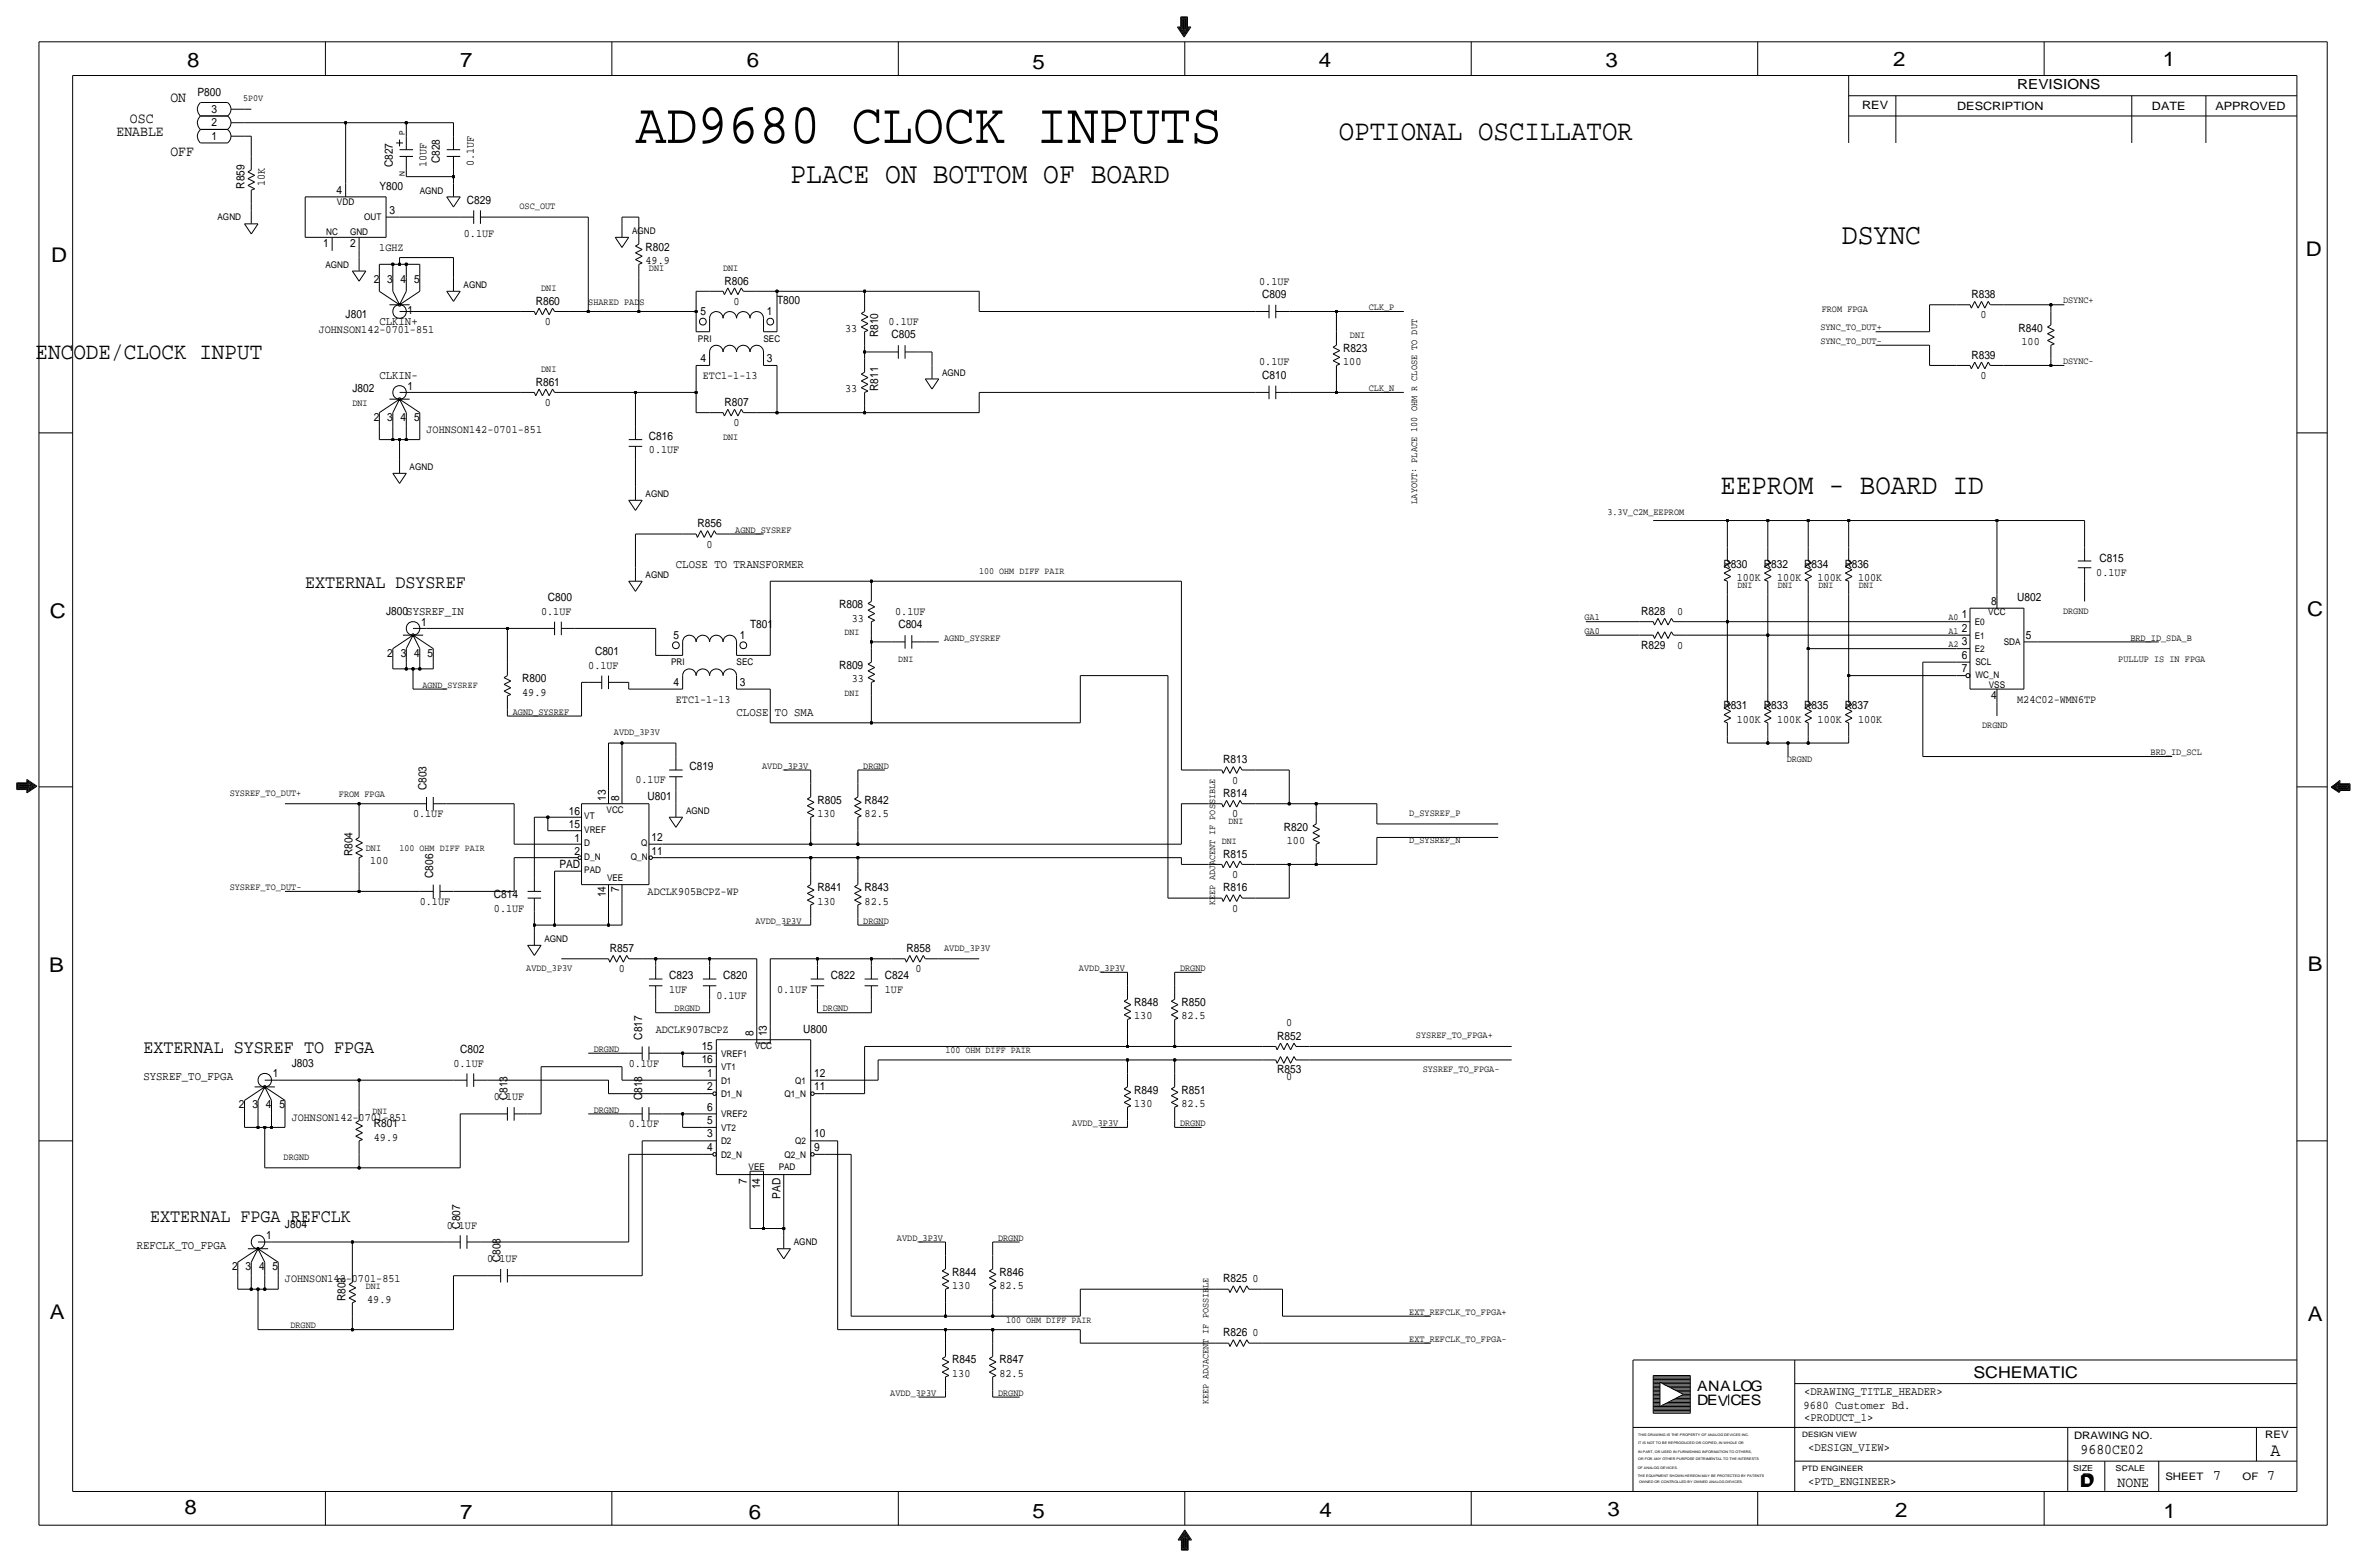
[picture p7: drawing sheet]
<svg xmlns="http://www.w3.org/2000/svg" width="892mm" height="590mm" viewBox="0 0 892 590" stroke-linecap="round" stroke-linejoin="round" font-family="sans-serif">
<defs><g id="words">
<text font-size="21.7" x="239.5" y="53.8">AD9680 CLOCK INPUTS</text>
<g font-size="11.1">
<text x="297.9" y="69.1">PLACE ON BOTTOM OF BOARD</text>
<text x="694.1" y="91.9">DSYNC</text>
</g>
<g font-size="10.9">
<text x="504.5" y="52.6">OPTIONAL OSCILLATOR</text>
<text x="648.4" y="185.9">EEPROM - BOARD ID</text>
</g>
<text font-size="8.9" x="13.4" y="135.1">ENCODE/CLOCK INPUT</text>
<g font-size="7.6">
<text x="70.6" y="25.4">8</text>
<text x="173.4" y="25.4">7</text>
<text x="281.4" y="25.1">6</text>
<text x="389.1" y="26.2">5</text>
<text x="497" y="25.4">4</text>
<text x="605" y="25.1">3</text>
<text x="713.4" y="24.9">2</text>
<text x="815" y="24.9">1</text>
<text x="19.3" y="98.8">D</text>
<text x="868.9" y="96.5">D</text>
<text x="18.8" y="232.7">C</text>
<text x="869.4" y="232.1">C</text>
<text x="869.6" y="365.8">B</text>
<text x="18.5" y="366">B</text>
<text x="18.8" y="496.8">A</text>
<text x="869.6" y="497.6">A</text>
<text x="69.6" y="570.5">8</text>
<text x="173.4" y="572.3">7</text>
<text x="282.2" y="572.3">6</text>
<text x="389.1" y="571.7">5</text>
<text x="497.3" y="571.5">4</text>
<text x="605.7" y="571.2">3</text>
<text x="714.2" y="571.5">2</text>
<text x="815.3" y="572">1</text>
</g>
<g font-size="7.1">
<text x="115" y="221.5">EXTERNAL DSYSREF</text>
<text x="54.1" y="396.7">EXTERNAL SYSREF TO FPGA</text>
<text x="56.6" y="460.2">EXTERNAL FPGA REFCLK</text>
</g>
<text font-size="7" x="855.6" y="548.4">A</text>
<g font-size="6.1">
<text x="743.7" y="518.9">SCHEMATIC</text>
<text x="783.8" y="560.3">D</text>
<text x="784.3" y="559.8">D</text>
</g>
<g font-size="5.6">
<text x="64.2" y="38.6">ON</text>
<text x="49" y="46.2">OSC</text>
<text x="43.9" y="51.3">ENABLE</text>
<text x="64.2" y="58.9">OFF</text>
<text x="784" y="547.9">9680CE02</text>
<text x="834.1" y="557.5">7</text>
<text x="854.4" y="557.5">7</text>
<text x="798" y="560.1">NONE</text>
</g>
<g font-size="5.4">
<text x="639.5" y="524.2">ANALOG</text>
<text x="639.5" y="529.3">DEV</text>
<text x="652.1" y="529.3">CES</text>
</g>
<text font-size="5.2" x="760.2" y="33.5">REVISIONS</text>
<g font-size="4.5">
<text x="143" y="122.4">CLKIN+</text>
<text x="143" y="142.7">CLKIN-</text>
<text x="254.7" y="213.9">CLOSE TO TRANSFORMER</text>
<text x="277.6" y="269.7">CLOSE TO SMA</text>
<text x="54" y="406.9">SYSREF_TO_FPGA</text>
<text x="51.5" y="470.4">REFCLK_TO_FPGA</text>
</g>
<g font-size="4.4">
<text x="679.9" y="525.5">&lt;DRAWING_TITLE_HEADER&gt;</text>
<text x="679.7" y="530.9">9680 Customer Bd.</text>
<text x="679.9" y="535.2">&lt;PRODUCT_1&gt;</text>
<text x="681.4" y="546.6">&lt;DESIGN_VIEW&gt;</text>
<text x="681.4" y="559.3">&lt;PTD_ENGINEER&gt;</text>
</g>
<g font-size="4.3">
<text x="74.4" y="36.1">P800</text>
<text x="701.8" y="41.1">REV</text>
<text x="737.6" y="41.4">DESCRIPTION</text>
<text x="811" y="41.4">DATE</text>
<text x="834.8" y="41.4">APPROVED</text>
<text x="79.7" y="42.4">3</text>
<text x="79.7" y="47.5">2</text>
<text x="79.7" y="52.6">1</text>
<text x="148" y="63" transform="rotate(-90 148 63)">C827</text>
<text x="160.7" y="63" transform="rotate(-90 160.7 63)">10UF</text>
<text x="165.8" y="61.5" transform="rotate(-90 165.8 61.5)">C828</text>
<text x="178.5" y="62.6" transform="rotate(-90 178.5 62.6)">0.1UF</text>
<text x="92.2" y="71.1" transform="rotate(-90 92.2 71.1)">R859</text>
<text x="99.8" y="70" transform="rotate(-90 99.8 70)">10K</text>
<text x="143" y="71.6">Y800</text>
<text x="126.9" y="72.9">4</text>
<text x="176" y="76.7">C829</text>
<text x="146.8" y="80.5">3</text>
<text x="174.8" y="89.4">0.1UF</text>
<text x="121.8" y="93.2">1</text>
<text x="131.9" y="93.2">2</text>
<text x="142.9" y="94.5">1GHZ</text>
<text x="243.3" y="94.5">R802</text>
<text x="243.3" y="99.6">49.9</text>
<text x="140.8" y="106.7">2</text>
<text x="145.9" y="106.7">3</text>
<text x="151" y="106.7">4</text>
<text x="156.1" y="106.7">5</text>
<text x="273" y="107.2">R806</text>
<text x="474.5" y="107.2">0.1UF</text>
<text x="475.7" y="112.3">C809</text>
<text x="742.9" y="112.3">R838</text>
<text x="130.3" y="119.9">J801</text>
<text x="153.6" y="118.4">1</text>
<text x="201.9" y="114.8">R860</text>
<text x="264" y="118.6">5</text>
<text x="276.4" y="114.8">0</text>
<text x="289" y="118.6">1</text>
<text x="292.8" y="114.7">T800</text>
<text x="746.3" y="119.9">0</text>
<text x="120.1" y="125.3">JOHNSON142-0701-851</text>
<text x="205.3" y="122.4">0</text>
<text x="318.5" y="125">33</text>
<text x="334.8" y="122.4">0.1UF</text>
<text x="760.7" y="125">R840</text>
<text x="330.9" y="127" transform="rotate(-90 330.9 127)">R810</text>
<text x="336" y="127.5">C805</text>
<text x="761.8" y="130">100</text>
<text x="264" y="136.4">4</text>
<text x="289" y="136.4">3</text>
<text x="474.5" y="137.7">0.1UF</text>
<text x="506.2" y="132.6">R823</text>
<text x="506.2" y="137.7">100</text>
<text x="742.9" y="135.1">R839</text>
<text x="264.9" y="142.7">ETC1-1-13</text>
<text x="475.7" y="142.8">C810</text>
<text x="746.3" y="142.7">0</text>
<text x="132.8" y="147.8">J802</text>
<text x="153.6" y="146.8">1</text>
<text x="201.9" y="145.3">R861</text>
<text x="318.5" y="147.8">33</text>
<text x="330.9" y="147.3" transform="rotate(-90 330.9 147.3)">R811</text>
<text x="205.3" y="152.9">0</text>
<text x="273" y="152.9">R807</text>
<text x="140.8" y="158.5">2</text>
<text x="145.9" y="158.5">3</text>
<text x="151" y="158.5">4</text>
<text x="156.1" y="158.5">5</text>
<text x="276.4" y="160.5">0</text>
<text x="160.7" y="163.1">JOHNSON142-0701-851</text>
<text x="244.6" y="165.6">C816</text>
<text x="244.5" y="170.7">0.1UF</text>
<text x="262.8" y="198.6">R856</text>
<text x="266.3" y="206.2">0</text>
<text x="649.4" y="213.9">R830</text>
<text x="664.7" y="213.9">R832</text>
<text x="679.9" y="213.9">R834</text>
<text x="695.2" y="213.9">R836</text>
<text x="791.2" y="211.8">C815</text>
<text x="654.5" y="218.9">100K</text>
<text x="669.7" y="218.9">100K</text>
<text x="685" y="218.9">100K</text>
<text x="700.2" y="218.9">100K</text>
<text x="790" y="216.9">0.1UF</text>
<text x="206.5" y="226.6">C800</text>
<text x="750.4" y="227.8">8</text>
<text x="760.2" y="226.6">U802</text>
<text x="145.5" y="231.7">J800SYSREF_IN</text>
<text x="203.9" y="231.6">0.1UF</text>
<text x="316.2" y="229.1">R808</text>
<text x="337.4" y="231.6">0.1UF</text>
<text x="618.4" y="231.7">R828</text>
<text x="632" y="231.6">0</text>
<text x="739.3" y="232.9">1</text>
<text x="158.7" y="235.7">1</text>
<text x="282.7" y="236.6">T801</text>
<text x="321" y="234.2">33</text>
<text x="338.5" y="236.7">C804</text>
<text x="739.3" y="238">2</text>
<text x="253.9" y="240.5">5</text>
<text x="278.8" y="240.5">1</text>
<text x="618.4" y="244.4">R829</text>
<text x="632" y="244.3">0</text>
<text x="739.3" y="243.1">3</text>
<text x="763.5" y="240.5">5</text>
<text x="145.9" y="247.4">2</text>
<text x="151" y="247.4">3</text>
<text x="156.1" y="247.4">4</text>
<text x="161.2" y="247.4">5</text>
<text x="221.7" y="252">0.1UF</text>
<text x="224.2" y="246.9">C801</text>
<text x="316.2" y="252">R809</text>
<text x="739.3" y="248.2">6</text>
<text x="196.8" y="257.1">R800</text>
<text x="321" y="257">33</text>
<text x="739.3" y="253.2">7</text>
<text x="196.8" y="262.1">49.9</text>
<text x="253.9" y="258.3">4</text>
<text x="278.8" y="258.3">3</text>
<text x="750.4" y="263.4">4</text>
<text x="254.7" y="264.7">ETC1-1-13</text>
<text x="649.4" y="267.2">R831</text>
<text x="664.7" y="267.2">R833</text>
<text x="679.9" y="267.2">R835</text>
<text x="695.2" y="267.2">R837</text>
<text x="760.2" y="264.7">M24C02-WMN6TP</text>
<text x="654.5" y="272.3">100K</text>
<text x="669.7" y="272.3">100K</text>
<text x="685" y="272.3">100K</text>
<text x="700.2" y="272.3">100K</text>
<text x="461" y="287.5">R813</text>
<text x="259.8" y="290.1">C819</text>
<text x="160.7" y="297.7" transform="rotate(-90 160.7 297.7)">C803</text>
<text x="239.5" y="295.1">0.1UF</text>
<text x="464.4" y="295.1">0</text>
<text x="228.3" y="301.8" transform="rotate(-90 228.3 301.8)">13</text>
<text x="233.4" y="301.8" transform="rotate(-90 233.4 301.8)">8</text>
<text x="244" y="301.2">U801</text>
<text x="308.1" y="302.8">R805</text>
<text x="325.8" y="302.8">R842</text>
<text x="461" y="300.2">R814</text>
<text x="155.6" y="307.9">0.1UF</text>
<text x="214.4" y="306.8">16</text>
<text x="214.4" y="311.9">15</text>
<text x="308.1" y="307.8">130</text>
<text x="325.8" y="307.8">82.5</text>
<text x="464.4" y="307.8">0</text>
<text x="216.5" y="317">1</text>
<text x="245.6" y="317">12</text>
<text x="483.8" y="312.9">R820</text>
<text x="132.8" y="322.6" transform="rotate(-90 132.8 322.6)">R804</text>
<text x="216.5" y="322.1">2</text>
<text x="245.6" y="322.1">11</text>
<text x="461" y="323.1">R815</text>
<text x="485" y="318">100</text>
<text x="139.5" y="325.6">100</text>
<text x="210.8" y="327.2">PAD</text>
<text x="163.3" y="330.7" transform="rotate(-90 163.3 330.7)">C806</text>
<text x="233.4" y="335.9" transform="rotate(-90 233.4 335.9)">7</text>
<text x="308.1" y="335.8">R841</text>
<text x="325.8" y="335.8">R843</text>
<text x="461" y="335.8">R816</text>
<text x="464.4" y="330.7">0</text>
<text x="158.2" y="340.9">0.1UF</text>
<text x="186.1" y="338.3">C814</text>
<text x="228.3" y="338.1" transform="rotate(-90 228.3 338.1)">14</text>
<text x="244" y="337.3">ADCLK905BCPZ-WP</text>
<text x="308.1" y="340.9">130</text>
<text x="325.8" y="340.9">82.5</text>
<text x="186.1" y="343.4">0.1UF</text>
<text x="464.4" y="343.4">0</text>
<text x="229.8" y="358.6">R857</text>
<text x="341.6" y="358.6">R858</text>
<text x="233.2" y="366.3">0</text>
<text x="252.2" y="368.8">C823</text>
<text x="272.5" y="368.8">C820</text>
<text x="313.1" y="368.8">C822</text>
<text x="333.5" y="368.8">C824</text>
<text x="345" y="366.3">0</text>
<text x="252.2" y="373.9">1UF</text>
<text x="270" y="376.4">0.1UF</text>
<text x="292.8" y="373.9">0.1UF</text>
<text x="333.5" y="373.9">1UF</text>
<text x="427.4" y="379">R848</text>
<text x="445.2" y="379">R850</text>
<text x="247.1" y="389.1">ADCLK907BCPZ</text>
<text x="302.7" y="389.1">U800</text>
<text x="427.4" y="384">130</text>
<text x="445.2" y="384">82.5</text>
<text x="484.7" y="386.6">0</text>
<text x="242" y="391.7" transform="rotate(-90 242 391.7)">C817</text>
<text x="264.4" y="395.5">15</text>
<text x="283.9" y="390.4" transform="rotate(-90 283.9 390.4)">8</text>
<text x="289" y="390.4" transform="rotate(-90 289 390.4)">13</text>
<text x="481.3" y="391.7">R852</text>
<text x="109.9" y="401.8">J803</text>
<text x="170.9" y="401.8">0.1UF</text>
<text x="173.4" y="396.8">C802</text>
<text x="236.9" y="401.8">0.1UF</text>
<text x="264.4" y="400.6">16</text>
<text x="102.8" y="405.9">1</text>
<text x="266.6" y="405.6">1</text>
<text x="306.8" y="405.6">12</text>
<text x="481.3" y="404.4">R853</text>
<text x="484.7" y="406.9">0</text>
<text x="266.6" y="410.7">2</text>
<text x="306.8" y="410.7">11</text>
<text x="427.4" y="412">R849</text>
<text x="445.2" y="412">R851</text>
<text x="90" y="417.6">2</text>
<text x="95.1" y="417.6">3</text>
<text x="100.2" y="417.6">4</text>
<text x="105.3" y="417.6">5</text>
<text x="186.1" y="414.5">0.1UF</text>
<text x="191.2" y="414.5" transform="rotate(-90 191.2 414.5)">C813</text>
<text x="242" y="414.5" transform="rotate(-90 242 414.5)">C818</text>
<text x="266.6" y="418.3">6</text>
<text x="427.4" y="417.1">130</text>
<text x="445.2" y="417.1">82.5</text>
<text x="109.9" y="422.1">JOHNSON142-0701-851</text>
<text x="140.9" y="424.7">R801</text>
<text x="236.9" y="424.7">0.1UF</text>
<text x="266.6" y="423.4">5</text>
<text x="140.9" y="429.8">49.9</text>
<text x="266.6" y="428.5">3</text>
<text x="306.8" y="428.5">10</text>
<text x="266.6" y="433.6">4</text>
<text x="306.8" y="433.6">9</text>
<text x="281.4" y="445.9" transform="rotate(-90 281.4 445.9)">7</text>
<text x="286.5" y="448" transform="rotate(-90 286.5 448)">14</text>
<text x="294.1" y="451.6" transform="rotate(-90 294.1 451.6)">PAD</text>
<text x="100.3" y="466.8">1</text>
<text x="107.4" y="462.8">J804</text>
<text x="168.4" y="462.8">0.1UF</text>
<text x="173.4" y="462.8" transform="rotate(-90 173.4 462.8)">C807</text>
<text x="87.5" y="478.5">2</text>
<text x="92.6" y="478.5">3</text>
<text x="97.7" y="478.5">4</text>
<text x="102.7" y="478.5">5</text>
<text x="183.6" y="475.5">0.1UF</text>
<text x="188.7" y="475.5" transform="rotate(-90 188.7 475.5)">C808</text>
<text x="107.4" y="483.1">JOHNSON142-0701-851</text>
<text x="358.9" y="485.6">130</text>
<text x="358.9" y="480.6">R844</text>
<text x="376.6" y="485.6">82.5</text>
<text x="376.6" y="480.6">R846</text>
<text x="461" y="483.1">R825</text>
<text x="472" y="483.1">0</text>
<text x="130.3" y="490.2" transform="rotate(-90 130.3 490.2)">R803</text>
<text x="138.4" y="490.7">49.9</text>
<text x="461" y="503.4">R826</text>
<text x="472" y="503.4">0</text>
<text x="358.9" y="513.6">R845</text>
<text x="376.6" y="513.6">R847</text>
<text x="358.9" y="518.7">130</text>
<text x="376.6" y="518.7">82.5</text>
</g>
<g font-size="3.9">
<text x="781.6" y="542.1">DRAWING NO.</text>
<text x="853.6" y="541.8">REV</text>
<text x="816" y="557.4">SHEET</text>
<text x="845.1" y="557.5">OF</text>
</g>
<g font-size="3.6">
<text x="195.8" y="78.7">OSC_OUT</text>
<text x="244.6" y="102.1">DNI</text>
<text x="272.5" y="102.1">DNI</text>
<text x="203.9" y="109.7">DNI</text>
<text x="221.7" y="114.8">SHARED PADS</text>
<text x="515.8" y="116.8">CLK_P</text>
<text x="686.5" y="117.3">FROM FPGA</text>
<text x="777.4" y="114.3">DSYNC+</text>
<text x="686" y="124.5">SYNC_TO_DUT+</text>
<text x="508.7" y="127.5">DNI</text>
<text x="686" y="129.5">SYNC_TO_DUT-</text>
<text x="777.4" y="137.2">DSYNC-</text>
<text x="203.9" y="140.2">DNI</text>
<text x="515.8" y="147.3">CLK_N</text>
<text x="132.8" y="152.9">DNI</text>
<text x="272.5" y="165.6">DNI</text>
<text x="534.1" y="189.7" transform="rotate(-90 534.1 189.7)">LAYOUT: PLACE 100 OHM R CLOSE TO DUT</text>
<text x="605.7" y="194">3.3V_C2M_EEPROM</text>
<text x="277.1" y="200.7">AGND_SYSREF</text>
<text x="597.1" y="233.7">GA1</text>
<text x="777.4" y="231.1">DRGND</text>
<text x="597.1" y="238.8">GA0</text>
<text x="355.8" y="241.3">AGND_SYSREF</text>
<text x="802.8" y="241.3">BRD_ID_SDA_B</text>
<text x="798.3" y="249.4">PULLUP IS IN FPGA</text>
<text x="193.2" y="269.2">AGND_SYSREF</text>
<text x="747" y="274.3">DRGND</text>
<text x="231.3" y="276.9">AVDD_3P3V</text>
<text x="673.3" y="287">DRGND</text>
<text x="810.5" y="284.5">BRD_ID_SCL</text>
<text x="287.2" y="289.6">AVDD_3P3V</text>
<text x="325.3" y="289.6">DRGND</text>
<text x="86.6" y="299.7">SYSREF_TO_DUT+</text>
<text x="127.7" y="300.2">FROM FPGA</text>
<text x="531.1" y="307.3">D_SYSREF_P</text>
<text x="531.1" y="317.5">D_SYSREF_N</text>
<text x="137.9" y="320.5">DNI</text>
<text x="86.6" y="335.3">SYSREF_TO_DUT-</text>
<text x="284.7" y="348">AVDD_3P3V</text>
<text x="325.3" y="348">DRGND</text>
<text x="355.8" y="358.1">AVDD_3P3V</text>
<text x="198.3" y="365.8">AVDD_3P3V</text>
<text x="406.6" y="365.8">AVDD_3P3V</text>
<text x="444.7" y="365.8">DRGND</text>
<text x="254.2" y="381">DRGND</text>
<text x="310.1" y="381">DRGND</text>
<text x="533.6" y="391.2">SYSREF_TO_FPGA+</text>
<text x="223.7" y="396.2">DRGND</text>
<text x="536.1" y="403.9">SYSREF_TO_FPGA-</text>
<text x="223.7" y="419.1">DRGND</text>
<text x="404.1" y="424.2">AVDD_3P3V</text>
<text x="444.7" y="424.2">DRGND</text>
<text x="106.9" y="436.9">DRGND</text>
<text x="338" y="467.4">AVDD_3P3V</text>
<text x="376.1" y="467.4">DRGND</text>
<text x="531.1" y="495.3">EXT_REFCLK_TO_FPGA+</text>
<text x="109.4" y="500.4">DRGND</text>
<text x="531.1" y="505.5">EXT_REFCLK_TO_FPGA-</text>
<text x="335.5" y="525.8">AVDD_3P3V</text>
<text x="376.1" y="525.8">DRGND</text>
</g>
<g font-size="3.5">
<text x="91.6" y="38.1">5P0V</text>
<text x="127" y="77.2">VDD</text>
<text x="158.2" y="72.9">AGND</text>
<text x="82" y="83.1">AGND</text>
<text x="137.2" y="83.1">OUT</text>
<text x="122.9" y="88.4">NC</text>
<text x="131.9" y="88.4">GND</text>
<text x="238.2" y="88.1">AGND</text>
<text x="122.6" y="100.8">AGND</text>
<text x="174.7" y="108.5">AGND</text>
<text x="263" y="128.7">PRI</text>
<text x="287.7" y="128.7">SEC</text>
<text x="355" y="141.5">AGND</text>
<text x="154.4" y="177">AGND</text>
<text x="243.3" y="187.2">AGND</text>
<text x="243.3" y="217.7">AGND</text>
<text x="369" y="216.4">100 OHM DIFF PAIR</text>
<text x="654.8" y="221.5">DNI</text>
<text x="670" y="221.5">DNI</text>
<text x="685.2" y="221.5">DNI</text>
<text x="700.5" y="221.5">DNI</text>
<text x="734.3" y="233.7">A0</text>
<text x="749.3" y="231.6">VCC</text>
<text x="318.2" y="239.3">DNI</text>
<text x="734.3" y="238.8">A1</text>
<text x="744.2" y="235.5">E0</text>
<text x="734.3" y="243.8">A2</text>
<text x="744.2" y="245.6">E2</text>
<text x="744.2" y="240.5">E1</text>
<text x="755.1" y="242.8">SDA</text>
<text x="252.9" y="250.6">PRI</text>
<text x="277.6" y="250.6">SEC</text>
<text x="338.5" y="249.4">DNI</text>
<text x="744.4" y="250.4">SCL</text>
<text x="744.4" y="255.5">WC_N</text>
<text x="159.2" y="259.1">AGND_SYSREF</text>
<text x="318.2" y="262.1">DNI</text>
<text x="749.5" y="259.1">VSS</text>
<text x="220.2" y="308.6">VT</text>
<text x="228.6" y="306.3">VCC</text>
<text x="258.5" y="306.6">AGND</text>
<text x="463" y="310.4">DNI</text>
<text x="220.2" y="313.7">VREF</text>
<text x="150.6" y="320.5">100 OHM DIFF PAIR</text>
<text x="220.2" y="323.8">D_N</text>
<text x="220.2" y="318.8">D</text>
<text x="237.7" y="323.9">Q_N</text>
<text x="241.6" y="318.8">Q</text>
<text x="460.5" y="318">DNI</text>
<text x="220.2" y="328.9">PAD</text>
<text x="228.8" y="331.7">VEE</text>
<text x="457.9" y="340.9" transform="rotate(-90 457.9 340.9)">KEEP ADJACENT IF POSSIBLE</text>
<text x="205.2" y="354.8">AGND</text>
<text x="284.5" y="395.2">VCC</text>
<text x="271.7" y="398">VREF1</text>
<text x="356.3" y="396.7">100 OHM DIFF PAIR</text>
<text x="271.7" y="403.1">VT1</text>
<text x="271.7" y="413.3">D1_N</text>
<text x="271.7" y="408.2">D1</text>
<text x="295.7" y="413.3">Q1_N</text>
<text x="299.6" y="408.2">Q1</text>
<text x="140.4" y="419.6">DNI</text>
<text x="271.7" y="420.9">VREF2</text>
<text x="271.7" y="426">VT2</text>
<text x="271.7" y="431">D2</text>
<text x="299.6" y="431">Q2</text>
<text x="271.7" y="436.1">D2_N</text>
<text x="295.7" y="436.1">Q2_N</text>
<text x="282.1" y="440.7">VEE</text>
<text x="293.5" y="440.7">PAD</text>
<text x="299.2" y="469.1">AGND</text>
<text x="137.9" y="485.6">DNI</text>
<text x="379.2" y="498.3">100 OHM DIFF PAIR</text>
<text x="455.4" y="528.8" transform="rotate(-90 455.4 528.8)">KEEP ADJACENT IF POSSIBLE</text>
</g>
<g font-size="3.1">
<text x="781.3" y="554">SIZE</text>
<text x="797.3" y="554">SCALE</text>
</g>
<g font-size="2.9">
<text x="152.6" y="50.8" transform="rotate(-90 152.6 50.8)">P</text>
<text x="152.6" y="66.4" transform="rotate(-90 152.6 66.4)">N</text>
</g>
<g font-size="2.8">
<text x="679.1" y="541.3">DESIGN VIEW</text>
<text x="679.1" y="554">PTD ENGINEER</text>
</g>
<g font-size="1.3">
<text x="617.3" y="541.1">THIS DRAWING IS THE PROPERTY OF ANALOG DEVICES INC.</text>
<text x="617.3" y="543.9">IT IS NOT TO BE REPRODUCED OR COPIED, IN WHOLE OR</text>
<text x="617.3" y="547.2">IN PART, OR USED IN FURNISHING INFORMATION TO OTHERS,</text>
<text x="617.3" y="550">OR FOR ANY OTHER PURPOSE DETRIMENTAL TO THE INTERESTS</text>
<text x="617.2" y="553.2">OF ANALOG DEVICES.</text>
<text x="617.2" y="556.3">THE EQUIPMENT SHOWN HEREON MAY BE PROTECTED BY PATENTS</text>
<text x="617.7" y="558.8">OWNED OR CONTROLLED BY OWNED ANALOG DEVICES.</text>
</g>
</g></defs>
<g fill="none" stroke="#000" stroke-width=".38">
<path d="M14.7 15.7v558.8zM14.7 15.7h862.3zM122.6 15.7v12.7zM230.6 15.7v12.7zM338.5 15.7v12.7zM443.7 10.2h1.3zM443.7 10.2l2.5 3.8zM444.2 10.4h1zM444.2 10.4l2 3.1zM444.7 10.7h.8zM444.7 10.7l1.5 2.3zM445 6.3v3.9z"/>
<path d="M445 6.3h2.5zM445.2 6.6v3.8zM445.2 6.6h2zM445.2 10.9h.5zM445.2 10.9l1 1.5zM445.5 6.9v3.8zM445.5 6.9h1.5zM445.7 11.2h.3zM445.7 7.1v3.8zM445.7 7.1h1zM445.7 11.2l.5 .7zM446 7.4v3.8z"/>
<path d="M446 7.4h.5zM446.2 7.6v4.1zM446.5 11.2h.2zM446.5 7.4v3.8zM446.5 15.7v12.7zM446.7 10.9h.5zM446.7 11.2l-.5 .7zM446.7 7.1v3.8zM447 10.7h.8zM447 6.9v3.8zM447.2 10.4h1.1zM447.2 6.6v3.8z"/>
<path d="M447.2 10.9l-1 1.5zM447.5 10.2h1.3zM447.5 6.4v3.8zM447.8 10.7l-1.6 2.3zM448.3 10.4l-2.1 3.1zM448.8 10.2l-2.6 3.8zM554.4 15.7v12.7zM662.4 15.7v12.7zM770.3 15.7v12.7zM877 15.7v558.8zM27.4 28.4v533.4zM27.4 28.4h838.2z"/>
<path d="M75.6 38.6a3.3 3.3 0 0 0 0 5.1 3.3 3.3 0 0 0 0 5.1 3.3 3.3 0 0 0 0 5.1M75.6 38.6h10.2zM85.8 38.7a3.1 3.1 0 0 1 0 5 3.1 3.1 0 0 1 0 5.1 3.1 3.1 0 0 1 0 5M696.7 36.1h168.9zM696.7 28.4v25.4zM714.5 36.1v17.7zM803.4 36.1v17.7zM831.3 36.1v17.7zM865.6 28.4v533.4zM75.6 48.8h10.2zM75.6 43.7h10.2zM75.6 53.8h10.2z"/>
<path d="M87.1 41.1h5.1zM87.1 46.2h5.1zM87.1 51.3h5.1zM92.2 41.1h2.5zM92.2 51.3h2.5zM92.2 46.2h38.1zM94.7 51.3v7.6zM94.7 58.9v5.1zM130.3 46.2h22.8zM130.3 46.2v22.9zM149.3 53.8h2.5zM150.6 56.4h5.1z"/>
<path d="M150.6 58.9h5.1zM150.6 52.6v2.5zM153.1 46.2h17.8zM153.1 46.2v5.1zM153.1 58.9v5.1zM153.1 51.3v5.1zM168.4 58.9h5zM168.4 56.4h5zM170.9 46.2v5.1zM170.9 58.9v5.1zM170.9 51.3v5.1zM696.7 43.7h168.9z"/>
<path d="M93.4 64.8l2.6 1.2zM93.4 67.3l2.6 1.3zM93.4 69.8l2.6 1.3zM93.4 64.8l1.3-.8zM93.4 67.3l2.6-1.3zM93.4 69.9l2.6-1.3zM94.7 76.7v2.5zM94.7 79.2v5zM94.7 71.6v5.1zM94.7 71.6l1.3-.5zM115 74.2h30.5zM115 74.2v15.2z"/>
<path d="M130.3 69.1v5.1zM145.5 74.2v15.2zM153.1 66.5h17.8zM153.1 64v2.5zM168.4 74.2l2.5 3.8zM168.4 74.2h5zM170.9 64v2.5zM170.9 66.5v2.6zM170.9 69.1v5zM173.4 74.2l-2.5 3.8zM178.5 79.2v5.1zM181.1 79.2v5.1z"/>
<path d="M92.2 84.3l2.5 3.8zM92.2 84.3h5zM97.2 84.3l-2.5 3.8zM115 89.4h30.5zM125.2 89.4v5.1zM135.3 94.5v2.5zM135.3 97v5zM135.3 89.4v5.1zM143 99.6h5zM143 99.6v5zM145.5 81.8h5.1zM148 99.6h2.6z"/>
<path d="M148 99.6v5zM150.6 97h20.3zM150.6 81.8h22.8zM150.6 97v2.6zM150.6 99.6h2.5zM153.1 99.6v5zM153.1 99.6h5.1zM158.2 99.6v5zM170.9 97v7.6zM173.4 81.8h5.1zM181.1 81.8h5zM186.1 81.8h35.6z"/>
<path d="M221.7 81.8v35.5zM231.9 89.4l2.5 3.8zM231.9 89.4h5zM234.4 81.8h6.3zM234.4 81.8v2.5zM234.4 84.3v5zM236.9 89.4l-2.5 3.8zM239.5 92.7l1.2-.8zM239.5 95.2l2.5-1.2zM239.5 97.8l2.5-1.3zM239.5 92.7l2.5 1.3zM239.5 95.2l2.5 1.3z"/>
<path d="M239.5 97.8l2.5 1.3zM240.7 81.8v5.1zM240.7 99.6v5zM240.7 86.9v5zM240.7 99.6l1.3-.5zM132.8 102.1h5.1zM132.8 102.1l2.5 3.8zM137.9 102.1l-2.6 3.8zM143 104.6v5.1zM143 109.7l7.6 5.1zM146.8 114.8h7.6zM148 104.6v5.1z"/>
<path d="M148 109.7l2.6 5.1zM150.6 117.3h5.1zM150.6 114.8l7.6-5.1zM153.1 104.6v5.1zM153.1 109.7l-2.5 5.1zM155.7 117.3h40.6zM158.2 104.6v5.1zM168.4 109.7h5zM168.4 109.7l2.5 3.8zM170.9 104.6v5zM173.4 109.7l-2.5 3.8zM196.3 117.3h5.1z"/>
<path d="M201.4 117.3l.5 1.3zM203.1 116.1l-1.2 2.5zM203.1 116.1l1.3 2.5zM205.7 116.1l-1.3 2.5zM205.7 116.1l1.3 2.5zM208.2 116.1l.8 1.2zM208.2 116.1l-1.2 2.5zM209 117.3h5.1zM214.1 117.3h7.6zM221.7 117.3h19zM240.7 104.6v12.7zM240.7 117.3h21.6z"/>
<path d="M262.3 117.3v7.7zM262.3 109.7v7.6zM262.3 109.7h5.1zM267.4 119.9v5.1zM267.4 109.7h5.1zM267.4 119.9a2.54 2.54 0 0 1 2.6-2.5 2.54 2.54 0 0 1 2.5 2.5 2.54 2.54 0 0 1 2.5-2.5 2.54 2.54 0 0 1 2.6 2.5 2.54 2.54 0 0 1 2.5-2.5 2.54 2.54 0 0 1 2.6 2.5 2.54 2.54 0 0 1 2.5-2.5 2.54 2.54 0 0 1 2.5 2.5M272.5 109.7l.5 1.3zM274.3 108.5l1.2 2.5zM274.3 108.5l-1.3 2.5zM276.8 108.5l1.3 2.5zM276.8 108.5l-1.3 2.5zM279.3 108.5l-1.2 2.5z"/>
<path d="M279.3 108.5l.8 1.2zM280.1 109.7h5.1zM285.2 109.7h7.6zM287.7 119.9v5.1zM292.8 109.7v15.3zM292.8 109.7h33zM324.6 118.1l1.2-.8zM324.6 118.1l2.5 1.3zM325.8 109.7h43.2zM325.8 109.7v2.6zM325.8 112.3v5zM369 117.3h104.2z"/>
<path d="M369 109.7v7.6zM473.2 117.3h5zM478.2 114.8v5.1zM480.8 117.3h5.1zM480.8 114.8v5.1zM485.9 117.3h17.7zM503.6 117.3h25.4zM503.6 117.3v7.7zM727.2 114.8h10.1zM727.2 114.8v10.2zM737.3 114.8h5.1zM742.4 114.8l.5 1.3z"/>
<path d="M744.2 113.5l-1.3 2.6zM744.2 113.5l1.2 2.6zM746.7 113.5l-1.3 2.6zM746.7 113.5l1.3 2.6zM749.2 113.5l.8 1.3zM749.2 113.5l-1.2 2.6zM750 114.8h5.1zM755.1 114.8h17.8zM772.9 114.8v2.5zM772.9 117.3v5.1zM772.9 114.8h5.1zM262.3 137.7v10.1z"/>
<path d="M262.3 125h5.1zM262.3 137.7h5.1zM267.4 132.6v5.1zM267.4 132.6a2.54 2.54 0 0 1 2.6-2.5 2.54 2.54 0 0 1 2.5 2.5 2.54 2.54 0 0 1 2.5-2.5 2.54 2.54 0 0 1 2.6 2.5 2.54 2.54 0 0 1 2.5-2.5 2.54 2.54 0 0 1 2.6 2.5 2.54 2.54 0 0 1 2.5-2.5 2.54 2.54 0 0 1 2.5 2.5M287.7 125h5.1zM287.7 137.7h5.1zM287.7 132.6v5.1zM292.8 137.7v17.7zM324.6 120.6l2.5-1.2zM324.6 123.2l2.5-1.3zM324.6 120.6l2.5 1.3zM324.6 123.2l2.5 1.3z"/>
<path d="M325.8 132.6h7.7zM325.8 130v2.6zM325.8 132.6v2.5zM325.8 125v5zM325.8 125l1.3-.5zM325.8 135.1v5.1zM333.5 132.6h5zM338.5 130v5.1zM341.1 130v5.1zM341.1 132.6h5.1zM346.2 132.6h5zM351.2 132.6v5.1z"/>
<path d="M351.2 137.7v4.9zM502.4 130.8l2.5 1.3zM502.4 133.3l2.5 1.3zM502.4 135.9l2.5 1.3zM502.4 130.8l1.2-.8zM502.4 133.3l2.5-1.2zM502.4 135.9l2.5-1.3zM503.6 137.7v5zM503.6 125v5zM503.6 137.7l1.3-.5zM706.8 130h20.4zM706.8 125h20.4z"/>
<path d="M727.2 130v7.7zM727.2 137.7h10.1zM737.3 137.7h5.1zM742.4 137.7l.5 1.2zM744.2 136.4l-1.3 2.5zM744.2 136.4l1.2 2.5zM746.7 136.4l-1.3 2.5zM746.7 136.4l1.3 2.5zM749.2 136.4l.8 1.3zM749.2 136.4l-1.2 2.5zM750 137.7h5.1zM755.1 137.7h17.8z"/>
<path d="M771.6 123.2l2.5 1.3zM771.6 125.7l2.5 1.3zM771.6 128.3l2.5 1.2zM771.6 123.2l1.3-.8zM771.6 125.7l2.5-1.2zM771.6 128.3l2.5-1.3zM772.9 135.1v2.6zM772.9 130v5.1zM772.9 130l1.2-.5zM772.9 137.7h5.1zM143 155.4v5.1zM143 155.4l7.6-5z"/>
<path d="M146.8 150.4h7.6zM148 155.4v5.1zM150.6 147.8h5.1zM150.6 150.4l2.5 5zM150.6 150.4l7.6 5zM150.6 150.4l-2.6 5zM153.1 155.4v5.1zM155.7 147.8h40.6zM158.2 155.4v5.1zM196.3 147.8h5.1zM201.4 147.8l.5 1.3zM203.1 146.6l-1.2 2.5z"/>
<path d="M203.1 146.6l1.3 2.5zM205.7 146.6l-1.3 2.5zM205.7 146.6l1.3 2.5zM208.2 146.6l.8 1.2zM208.2 146.6l-1.2 2.5zM209 147.8h5.1zM214.1 147.8h25.4zM239.5 147.8h22.8zM239.5 147.8v12.7zM262.3 155.4h5.1zM262.3 147.8v7.6zM267.4 155.4h5.1z"/>
<path d="M272.5 155.4l.5 1.3zM274.3 154.2l1.2 2.5zM274.3 154.2l-1.3 2.5zM276.8 154.2l1.3 2.5zM276.8 154.2l-1.3 2.5zM279.3 154.2l-1.2 2.5zM279.3 154.2l.8 1.2zM280.1 155.4h5.1zM285.2 155.4h7.6zM292.8 155.4h33zM324.6 141l1.2-.8zM324.6 143.5l2.5-1.3z"/>
<path d="M324.6 146l2.5-1.2zM324.6 141l2.5 1.2zM324.6 143.5l2.5 1.3zM324.6 146l2.5 1.3zM325.8 155.4h43.2zM325.8 152.9v2.5zM325.8 147.8v5.1zM325.8 147.8l1.3-.5zM348.7 142.7h5.1zM348.7 142.7l2.5 3.9zM353.8 142.7l-2.6 3.9zM369 147.8h104.2z"/>
<path d="M369 147.8v7.6zM473.2 147.8h5zM478.2 145.3v5.1zM480.8 147.8h5.1zM480.8 145.3v5.1zM485.9 147.8h17.7zM503.6 147.8h25.4zM503.6 142.7v5.1zM14.7 163.1h12.7zM143 165.6h5zM143 160.5v5.1zM148 178.3h5.1z"/>
<path d="M148 160.5v5.1zM148 165.6h2.6zM148 178.3l2.6 3.8zM150.6 165.6h2.5zM150.6 165.6v7.6zM150.6 173.2v5zM153.1 160.5v5.1zM153.1 165.6h5.1zM153.1 178.3l-2.5 3.8zM158.2 160.5v5.1zM236.9 165.6h5.1zM236.9 168.1h5.1z"/>
<path d="M239.5 173.2v10.2zM239.5 168.1v5.1zM239.5 160.5v5.1zM865.6 163.1h11.4zM236.9 188.5h5.1zM236.9 188.5l2.6 3.8zM239.5 183.4v5zM242 188.5l-2.5 3.8zM264.1 199.9l1.3 2.5zM264.1 199.9l-1.3 2.5zM266.6 199.9l-1.2 2.5zM266.6 199.9l1.3 2.5z"/>
<path d="M269.2 199.9l-1.3 2.5zM269.2 199.9l.8 1.3zM623 196.1h28zM651 196.1h15.2zM651 196.1v10.1zM666.2 196.1h15.2zM666.2 196.1v10.1zM681.4 196.1h15.3zM681.4 196.1v10.1zM696.7 196.1h55.9zM696.7 196.1v10.1zM752.6 196.1h33z"/>
<path d="M752.6 196.1v27.9zM785.6 196.1v10.1zM236.9 218.9h5.1zM236.9 218.9l2.6 3.9zM239.5 201.2h17.8zM239.5 201.2v12.7zM239.5 213.9v4.9zM242 218.9l-2.5 3.9zM257.3 201.2h5zM262.3 201.2l.5 1.2zM270 201.2h5zM275 201.2h12.7z"/>
<path d="M290.3 218.9h38.1zM290.3 218.9v28zM328.4 218.9h116.8zM328.4 218.9v2.6zM445.2 218.9v71.2zM649.7 218.4l1.3 .5zM649.7 213.4l2.5-1.3zM649.7 215.9l2.5-1.3zM649.7 218.4l2.5-1.2zM649.7 213.4l2.5 1.2zM649.7 215.9l2.5 1.3zM651 218.9v5.1z"/>
<path d="M651 206.2v5.1zM651 211.3l1.2 .8zM664.9 213.4l2.6 1.2zM664.9 215.9l2.6 1.3zM664.9 218.4l1.3 .5zM664.9 213.4l2.6-1.3zM664.9 215.9l2.6-1.3zM664.9 218.4l2.6-1.2zM666.2 211.3l1.3 .8zM666.2 218.9v5.1zM666.2 206.2v5.1zM680.2 213.4l2.5 1.2z"/>
<path d="M680.2 215.9l2.5 1.3zM680.2 218.4l1.2 .5zM680.2 213.4l2.5-1.3zM680.2 215.9l2.5-1.3zM680.2 218.4l2.5-1.2zM681.4 211.3l1.3 .8zM681.4 218.9v5.1zM681.4 206.2v5.1zM695.4 213.4l2.5-1.3zM695.4 215.9l2.5-1.3zM695.4 218.4l2.5-1.2zM695.4 213.4l2.5 1.2z"/>
<path d="M695.4 215.9l2.5 1.3zM695.4 218.4l1.3 .5zM696.7 211.3l1.2 .8zM696.7 218.9v5.1zM696.7 206.2v5.1zM783 213.9h5.1zM783 211.3h5.1zM785.6 218.9v7.7zM785.6 213.9v5zM785.6 206.2v5.1zM151.8 239.3h7.7zM155.7 236.7h5z"/>
<path d="M155.7 239.3l2.5 5zM155.7 239.3l7.6 5zM155.7 239.3l-2.6 5zM160.7 236.7h30.5zM191.2 236.7v12.7zM191.2 236.7h12.7zM203.9 236.7h5.1zM209 234.2v5.1zM211.5 236.7h5.1zM211.5 234.2v5.1zM216.6 236.7h30.5zM247.1 236.7v10.2z"/>
<path d="M327.1 227.3l1.3-.7zM327.1 229.9l2.5-1.3zM327.1 232.4l2.5-1.3zM327.1 227.3l2.5 1.3zM327.1 229.9l2.5 1.2zM327.1 232.4l2.5 1.3zM328.4 239.3v2.5zM328.4 221.5v5.1zM328.4 234.2v5.1zM328.4 234.2l1.2-.5zM341.1 239.3v5zM343.6 239.3v5z"/>
<path d="M597.6 239.3h20.3zM597.6 234.2h20.3zM617.9 234.2h5.1zM617.9 239.3h5.1zM623 234.2l.5 1.3zM623 239.3l.5 1.2zM624.8 232.9l1.3 2.6zM624.8 238l1.3 2.5zM624.8 232.9l-1.3 2.6zM624.8 238l-1.3 2.5zM627.3 232.9l1.3 2.6zM627.3 238l1.3 2.5z"/>
<path d="M627.3 232.9l-1.2 2.6zM627.3 238l-1.2 2.5zM629.9 232.9l-1.3 2.6zM629.9 238l-1.3 2.5zM629.9 232.9l.7 1.3zM629.9 238l.7 1.3zM630.6 234.2h5.1zM630.6 239.3h5.1zM635.7 234.2h15.3zM635.7 239.3h30.5zM651 224v10.2zM651 234.2v25.4z"/>
<path d="M651 234.2h86.3zM666.2 224v15.3zM666.2 239.3v20.3zM666.2 239.3h71.1zM681.4 224v20.3zM696.7 224v30.5zM737.3 239.3h5.1zM737.3 234.2h5.1zM742.4 229.1v30.5zM742.4 229.1h20.3zM752.6 224v5.1zM762.7 229.1v30.5z"/>
<path d="M148 249.4v2.6zM148 252h5.1zM148 244.3v5.1zM148 244.3l7.7-5zM153.1 249.4v2.6zM153.1 252h2.6zM153.1 244.3v5.1zM155.7 252h2.5zM155.7 252v7.6zM155.7 259.6h12.7zM158.2 249.4v2.6zM158.2 244.3v5.1z"/>
<path d="M158.2 252h5.1zM163.3 249.4v2.6zM163.3 244.3v5.1zM189.9 255.3l1.3-.8zM189.9 257.8l2.6-1.3zM189.9 255.3l2.6 1.2zM189.9 257.8l2.6 1.3zM191.2 249.4v5.1zM219.2 257h2.5zM219.2 257v12.7zM221.7 257h5.1zM226.8 254.5v5.1z"/>
<path d="M229.3 254.5v5.1zM229.3 257h5.1zM234.4 257h2.5zM236.9 259.6h15.3zM236.9 257v2.6zM247.1 246.9h5.1zM252.2 246.9h5.1zM252.2 259.6h5.1zM257.3 254.5v5.1zM257.3 241.8v5.1zM257.3 254.5a2.54 2.54 0 0 1 2.5-2.5 2.54 2.54 0 0 1 2.5 2.5 2.54 2.54 0 0 1 2.6-2.5 2.54 2.54 0 0 1 2.5 2.5 2.54 2.54 0 0 1 2.6-2.5 2.54 2.54 0 0 1 2.5 2.5 2.54 2.54 0 0 1 2.5-2.5 2.54 2.54 0 0 1 2.6 2.5M257.3 241.8a2.54 2.54 0 0 1 2.5-2.5 2.54 2.54 0 0 1 2.5 2.5 2.54 2.54 0 0 1 2.6-2.5 2.54 2.54 0 0 1 2.5 2.5 2.54 2.54 0 0 1 2.6-2.5 2.54 2.54 0 0 1 2.5 2.5 2.54 2.54 0 0 1 2.5-2.5 2.54 2.54 0 0 1 2.6 2.5"/>
<path d="M277.6 254.5v5.1zM277.6 241.8v5.1zM277.6 246.9h5.1zM277.6 259.6h5.1zM282.7 259.6h7.6zM282.7 246.9h7.6zM290.3 259.6v12.7zM327.1 250.2l1.3-.8zM327.1 252.7l2.5-1.2zM327.1 255.3l2.5-1.3zM327.1 250.2l2.5 1.3zM327.1 252.7l2.5 1.3z"/>
<path d="M327.1 255.3l2.5 1.2zM328.4 241.8h7.6zM328.4 241.8v2.5zM328.4 244.3v5.1zM328.4 257v5.1zM328.4 257l1.2-.5zM336 241.8h5.1zM343.6 241.8h5.1zM348.7 241.8h5.1zM407.1 254.5h33zM407.1 254.5v17.8zM440.1 254.5v83.8z"/>
<path d="M651 259.6v5.1zM666.2 259.6v5.1zM681.4 244.3v15.3zM681.4 259.6v5.1zM681.4 244.3h55.9zM696.7 254.5v5.1zM696.7 259.6v5.1zM696.7 254.5h40.6zM724.6 249.4v35.6zM724.6 249.4h12.7zM737.3 249.4h5.1zM737.3 254.5h3.6z"/>
<path d="M737.3 244.3h5.1zM742.4 259.6h20.3zM752.6 259.6v5.1zM762.7 241.8h5.1zM767.8 241.8h45.7zM189.9 260.3l2.6-1.2zM189.9 260.4l2.6 1.2zM191.2 267.2v2.5zM191.2 262.1v5.1zM191.2 262.1l1.3-.5zM191.2 269.7h28zM229.3 279.9h5.1z"/>
<path d="M229.3 279.9v17.8zM234.4 279.9h20.3zM234.4 279.9v17.8zM254.7 279.9v5.1zM290.3 272.3h38.1zM328.4 272.3h78.7zM328.4 262.1v10.2zM649.7 271.8l1.3 .5zM649.7 266.7l2.5-1.3zM649.7 269.2l2.5-1.2zM649.7 271.8l2.5-1.3zM649.7 266.7l2.5 1.3z"/>
<path d="M649.7 269.2l2.5 1.3zM651 279.9h15.2zM651 277.4v2.5zM651 272.3v5.1zM651 264.7l1.2 .7zM664.9 266.7l2.6 1.3zM664.9 269.2l2.6 1.3zM664.9 271.8l1.3 .5zM664.9 266.7l2.6-1.3zM664.9 269.2l2.6-1.2zM664.9 271.8l2.6-1.3zM666.2 279.9h7.6z"/>
<path d="M666.2 264.7l1.3 .7zM666.2 277.4v2.5zM666.2 272.3v5.1zM673.8 279.9h7.6zM673.8 279.9v5.1zM680.2 266.7l2.5 1.3zM680.2 269.2l2.5 1.3zM680.2 271.8l1.2 .5zM680.2 266.7l2.5-1.3zM680.2 269.2l2.5-1.2zM680.2 271.8l2.5-1.3zM681.4 264.7l1.3 .7z"/>
<path d="M681.4 279.9h15.3zM681.4 277.4v2.5zM681.4 272.3v5.1zM695.4 266.7l2.5-1.3zM695.4 269.2l2.5-1.2zM695.4 271.8l2.5-1.3zM695.4 266.7l2.5 1.3zM695.4 269.2l2.5 1.3zM695.4 271.8l1.3 .5zM696.7 264.7l1.2 .7zM696.7 277.4v2.5zM696.7 272.3v5.1z"/>
<path d="M752.6 264.7v5zM6.3 294.9h3.8zM6.3 294.9v2.5zM6.3 297.4h3.8zM6.6 295.1v2.1zM6.6 295.1h3.8zM6.6 297.2h3.8zM6.8 296.9h3.8zM6.8 295.4v1.5zM6.8 295.4h3.8zM7.1 296.7h3.8zM7.1 295.7v1z"/>
<path d="M7.1 295.7h3.8zM7.3 296.4h3.8zM7.3 295.9v.5zM7.3 295.9h3.8zM7.6 296.2h4zM10.1 297.4v1.3zM10.1 298.7l3.8-2.5zM10.1 293.6l3.8 2.6zM10.1 293.6v1.3zM10.4 298.2l3-2zM10.4 297.2v1zM10.4 294.1v1z"/>
<path d="M10.4 294.1l3 2.1zM10.6 297.7l2.3-1.5zM10.6 296.9v.8zM10.6 294.6v.8zM10.6 294.6l2.3 1.6zM10.9 295.1v.6zM10.9 295.1l1.5 1.1zM10.9 296.7v.5zM10.9 297.2l1.5-1zM11.1 296.7l.8-.5zM11.1 295.7v.2zM11.1 295.7l.8 .5z"/>
<path d="M11.1 296.4v.3zM14.7 296.4h12.7zM229.3 297.7v5.1zM234.4 297.7v5.1zM252.2 290.1h5.1zM252.2 292.6h5.1zM254.7 297.7v5.1zM254.7 292.6v5.1zM254.7 285v5.1zM295.4 290.1h10.1zM305.5 290.1v5zM305.5 295.1v5.1z"/>
<path d="M323.3 290.1h10.2zM323.3 290.1v5zM323.3 295.1v5.1zM445.2 290.1h10.2zM455.4 290.1h5.1zM460.5 290.1l.5 1.2zM462.2 288.8l1.3 2.5zM462.2 288.8l-1.2 2.5zM464.8 288.8l-1.3 2.5zM464.8 288.8l1.2 2.5zM467.3 288.8l.8 1.3zM467.3 288.8l-1.3 2.5z"/>
<path d="M468.1 290.1h5.1zM473.2 290.1h12.7zM485.9 290.1v12.7zM724.6 285h94zM865.6 296.4h11.4zM878.5 296.5l3-2zM878.5 296.5l3 2.1zM878.7 296.5l3.1 1.8zM878.7 296.5l3.1-2.5zM879 296.5l2.3-1.5zM879 296.5l2.3 1.5zM879.5 296.5l1.5 1z"/>
<path d="M879.5 296.5l1.5-1zM880 296.5l.8 .5zM880 296.5l.8-.5zM880.3 296.5h4zM880.8 296.3h3.8zM880.8 296v.3zM880.8 296.8v.2zM880.8 296.8h3.8zM881 296h3.8zM881 295.5v.5zM881 297v.5zM881 297h3.8z"/>
<path d="M881.3 297.3h3.8zM881.3 295.8h3.8zM881.3 295v.8zM881.3 297.3v.7zM881.5 297.5h3.8zM881.5 295.5h3.8zM881.5 294.5v1zM881.5 297.5v1.1zM881.8 297.8h3.8zM881.8 297.8v.5zM881.8 294v1.2zM881.8 295.2h3.8z"/>
<path d="M884.6 296.3v.5zM884.8 296v1zM885.1 295.8v1.5zM885.3 295.5v2zM885.6 295.2v2.6zM107.4 302.8h27.9zM134.1 316.2l1.2-.7zM134.1 318.8l2.5-1.3zM134.1 316.2l2.5 1.3zM134.1 318.8l2.5 1.2zM135.3 302.8h20.4zM135.3 302.8v7.6z"/>
<path d="M135.3 310.4v5.1zM155.7 302.8h5zM160.7 300.2v5.1zM163.3 302.8h5.1zM163.3 300.2v5.1zM168.4 302.8h25.4zM193.8 318h20.3zM193.8 302.8v15.2zM201.4 307.8h5.1zM201.4 307.8v22.9zM206.5 312.9h7.6zM206.5 307.8h7.6z"/>
<path d="M206.5 307.8v5.1zM214.1 307.8h5.1zM214.1 312.9h5.1zM214.1 318h5.1zM219.2 302.8v30.4zM219.2 302.8h25.4zM244.6 302.8v30.4zM244.6 318h5zM249.6 318h55.9zM252.2 307.8l2.5 3.9zM252.2 307.8h5.1zM254.7 302.8v4.9z"/>
<path d="M257.3 307.8l-2.6 3.9zM304.2 301l1.3-.8zM304.2 303.5l2.6-1.2zM304.2 306.1l2.6-1.3zM304.2 301l2.6 1.3zM304.2 303.5l2.6 1.3zM304.2 306.1l2.6 1.2zM305.5 312.9v5.1zM305.5 307.8v5.1zM305.5 307.8l1.3-.5zM305.5 318h17.8zM322 301l1.3-.8z"/>
<path d="M322 303.5l2.6-1.2zM322 306.1l2.6-1.3zM322 301l2.6 1.3zM322 303.5l2.6 1.3zM322 306.1l2.6 1.2zM323.3 318h121.9zM323.3 312.9v5.1zM323.3 307.8v5.1zM323.3 307.8l1.3-.5zM445.2 302.8v15.2zM445.2 302.8h10.2zM455.4 302.8h5.1z"/>
<path d="M460.5 302.8l.5 1.2zM462.2 301.5l1.3 2.5zM462.2 301.5l-1.2 2.5zM464.8 301.5l-1.3 2.5zM464.8 301.5l1.2 2.5zM467.3 301.5l.8 1.3zM467.3 301.5l-1.3 2.5zM468.1 302.8h5.1zM473.2 302.8h12.7zM485.9 302.8h10.1zM494.7 311.2l2.6 1.2zM494.7 313.7l2.6 1.3z"/>
<path d="M494.7 316.2l2.6 1.3zM494.7 311.1l1.3-.7zM494.7 313.7l2.6-1.3zM494.7 316.2l2.6-1.2zM496 302.8v2.5zM496 305.3v5.1zM496 318v5.1zM496 318l1.3-.5zM496 302.8h22.9zM518.9 315.5h45.7zM518.9 310.4h45.7zM518.9 315.5v10.1z"/>
<path d="M518.9 302.8v7.6zM107.4 335.8h27.9zM134.1 321.3l2.5-1.3zM134.1 321.3l2.5 1.3zM135.3 335.8h22.9zM135.3 328.2v7.6zM135.3 323.1v5.1zM135.3 323.1l1.3-.5zM158.2 335.8h5.1zM163.3 333.2v5.1zM165.8 335.8h5.1zM165.8 333.2v5.1z"/>
<path d="M170.9 335.8h22.9zM193.8 323.1h20.3zM193.8 323.1v12.7zM198.8 335.8h5.1zM198.8 338.3h5.1zM201.4 338.3v5.1zM201.4 330.7v5.1zM209 328.2h5.1zM209 328.2v20.3zM214.1 328.2h5.1zM214.1 323.1h3.7zM219.2 333.2h25.4z"/>
<path d="M229.3 338.3v10.2zM229.3 333.2v5.1zM234.4 338.3v10.2zM234.4 333.2v5.1zM245.9 323.1h3.7zM249.6 323.1h55.9zM304.2 334l1.3-.8zM304.2 336.5l2.6-1.2zM304.2 339.1l2.6-1.3zM304.2 334l2.6 1.3zM304.2 336.6l2.6 1.2zM304.2 339.1l2.6 1.3z"/>
<path d="M305.5 323.1v5.1zM305.5 328.2v5zM305.5 323.1h17.8zM322 334l1.3-.8zM322 336.5l2.6-1.2zM322 339.1l2.6-1.3zM322 334l2.6 1.3zM322 336.6l2.6 1.2zM322 339.1l2.6 1.3zM323.3 323.1h121.9zM323.3 323.1v5.1zM323.3 328.2v5z"/>
<path d="M440.1 338.3h15.3zM445.2 323.1v2.5zM445.2 325.6h10.2zM455.4 325.6h5.1zM455.4 338.3h5.1zM460.5 325.6l.5 1.3zM460.5 338.3l.5 1.3zM462.2 324.4l1.3 2.5zM462.2 337.1l1.3 2.5zM462.2 324.4l-1.2 2.5zM462.2 337.1l-1.2 2.5zM464.8 324.4l-1.3 2.5z"/>
<path d="M464.8 337.1l-1.3 2.5zM464.8 324.4l1.2 2.5zM464.8 337.1l1.2 2.5zM467.3 324.4l.8 1.2zM467.3 337.1l.8 1.2zM467.3 324.4l-1.3 2.5zM467.3 337.1l-1.3 2.5zM468.1 325.6h5.1zM468.1 338.3h5.1zM473.2 325.6h12.7zM473.2 338.3h12.7zM485.9 325.6v12.7z"/>
<path d="M485.9 325.6h10.1zM496 323.1v2.5zM496 325.6h22.9zM198.8 356.1h5.1zM198.8 356.1l2.6 3.8zM201.4 348.5h7.6zM201.4 343.4v5.1zM201.4 348.5v2.5zM201.4 351v5zM203.9 356.1l-2.5 3.8zM209 348.5h20.3zM229.3 348.5h5.1z"/>
<path d="M231.1 359.9l-1.3 2.6zM231.1 359.9l1.3 2.6zM233.6 359.9l1.3 2.6zM233.6 359.9l-1.2 2.6zM236.2 359.9l.7 1.3zM236.2 359.9l-1.3 2.6zM295.4 348.5h10.1zM305.5 345.9v2.6zM305.5 340.9v5zM305.5 340.9l1.3-.5zM323.3 348.5h10.2zM323.3 345.9v2.6z"/>
<path d="M323.3 340.9v5zM323.3 340.9l1.3-.5zM342.8 359.9l-1.2 2.6zM342.8 359.9l1.3 2.6zM345.4 359.9l-1.3 2.6zM345.4 359.9l1.3 2.6zM347.9 359.9l.8 1.3zM347.9 359.9l-1.2 2.6zM211.5 361.2h12.7zM224.2 361.2h5.1zM229.3 361.2l.5 1.3zM236.9 361.2h5.1z"/>
<path d="M242 361.2h5.1zM244.6 368.8h5zM244.6 371.3h5zM247.1 361.2h20.3zM247.1 361.2v2.5zM247.1 376.4v5.1zM247.1 371.3v5.1zM247.1 363.7v5.1zM264.9 368.8h5.1zM264.9 371.3h5.1zM267.4 361.2h17.8zM267.4 361.2v2.5z"/>
<path d="M267.4 376.4v5.1zM267.4 371.3v5.1zM267.4 363.7v5.1zM285.2 361.2v25.4zM290.3 361.2h17.8zM290.3 361.2v25.4zM305.5 368.8h5.1zM305.5 371.3h5.1zM308.1 361.2h20.3zM308.1 361.2v2.5zM308.1 376.4v5.1zM308.1 371.3v5.1z"/>
<path d="M308.1 363.7v5.1zM325.8 368.8h5.1zM325.8 371.3h5.1zM328.4 361.2h7.6zM328.4 361.2v2.5zM328.4 376.4v5.1zM328.4 371.3v5.1zM328.4 363.7v5.1zM336 361.2h5.1zM341.1 361.2l.5 1.3zM348.7 361.2h5.1zM353.8 361.2h15.2z"/>
<path d="M414.7 366.3h10.2zM423.6 377.2l2.6 1.3zM423.6 379.7l2.6 1.3zM423.6 377.2l1.3-.8zM423.6 379.7l2.6-1.2zM424.9 366.3v5zM424.9 371.3v5.1zM441.4 377.2l1.3-.8zM441.4 379.7l2.5-1.2zM441.4 377.2l2.5 1.3zM441.4 379.7l2.5 1.3zM442.7 366.3h10.1z"/>
<path d="M442.7 366.3v5zM442.7 371.3v5.1zM221.7 396.7h15.2zM236.9 396.7h5.1zM242 394.2v5.1zM244.6 394.2v5.1zM244.6 396.7h5zM247.1 381.5h20.3zM249.6 396.7h7.7zM257.3 396.7v5.1zM257.3 396.7h7.6zM264.9 396.7h5.1z"/>
<path d="M270 391.7h35.5zM270 391.7v50.8zM285.2 386.6v5.1zM285.2 392.9h5.1zM285.2 391.7v1.2zM290.3 386.6v5.1zM290.3 391.7v1.2zM305.5 391.7v50.8zM308.1 381.5h20.3zM325.8 394.2h99.1zM325.8 394.2v17.8zM330.9 399.3h94z"/>
<path d="M330.9 399.3v7.6zM423.6 382.3l2.6 1.2zM423.6 382.3l2.6-1.3zM424.9 389.1v5.1zM424.9 399.3v5.1zM424.9 384v5.1zM424.9 384l1.3-.5zM424.9 394.2h17.8zM424.9 399.3h17.8zM441.4 382.3l2.5-1.3zM441.4 382.3l2.5 1.2zM442.7 394.2h33z"/>
<path d="M442.7 399.3h33zM442.7 389.1v5.1zM442.7 399.3v5.1zM442.7 384v5.1zM442.7 384l1.2-.5zM475.7 399.3h5.1zM475.7 394.2h5.1zM480.8 399.3l.5 1.3zM480.8 394.2l.5 1.3zM482.5 398l1.3 2.6zM482.5 392.9l1.3 2.6zM482.5 398l-1.2 2.6z"/>
<path d="M482.5 392.9l-1.2 2.6zM485.1 398l1.3 2.6zM485.1 392.9l1.3 2.6zM485.1 398l-1.3 2.6zM485.1 392.9l-1.3 2.6zM487.6 398l.8 1.3zM487.6 392.9l.8 1.3zM487.6 398l-1.2 2.6zM487.6 392.9l-1.2 2.6zM488.4 399.3h5.1zM488.4 394.2h5.1zM493.5 394.2h76.2z"/>
<path d="M493.5 399.3h76.2zM92.2 419.6v5.1zM92.2 414.5v5.1zM92.2 414.5l7.6-5.1zM96 409.4h7.6zM97.2 419.6v5.1zM97.2 414.5v5.1zM99.8 406.9h5.1zM99.8 409.4l2.5 5.1zM99.8 409.4l7.6 5.1zM99.8 409.4l-2.6 5.1zM102.3 419.6v5.1z"/>
<path d="M102.3 414.5v5.1zM104.9 406.9h30.4zM107.4 419.6v5.1zM107.4 414.5v5.1zM135.3 406.9h35.6zM135.3 406.9v10.2zM135.3 417.1v5zM170.9 406.9h5.1zM173.4 419.6h12.7zM173.4 419.6v20.3zM176 404.4v5zM178.5 404.4v5z"/>
<path d="M178.5 406.9h5.1zM183.6 406.9h45.7zM186.1 419.6h5.1zM191.2 417.1v5zM193.8 417.1v5zM193.8 419.6h5zM198.8 419.6h5.1zM203.9 401.8h30.5zM203.9 401.8v17.8zM221.7 419.6h15.2zM229.3 412h35.6zM229.3 406.9v5.1z"/>
<path d="M234.4 406.9h30.5zM234.4 401.8v5.1zM236.9 419.6h5.1zM242 417.1v5zM244.6 417.1v5zM244.6 419.6h5zM249.6 419.6h7.7zM257.3 401.8h7.6zM257.3 419.6h7.6zM257.3 419.6v5.1zM264.9 401.8h5.1zM264.9 419.6h5.1z"/>
<path d="M264.9 412h3.7zM264.9 406.9h5.1zM305.5 406.9h5.1zM306.8 412h3.8zM310.6 406.9h20.3zM310.6 412h15.2zM423.6 410.2l2.6 1.3zM423.6 412.8l2.6 1.2zM423.6 415.3l2.6 1.3zM423.6 410.2l1.3-.8zM423.6 412.8l2.6-1.3zM423.6 415.3l2.6-1.3z"/>
<path d="M424.9 417.1v5zM424.9 404.4v5zM424.9 417.1l1.3-.5zM441.4 410.2l1.3-.8zM441.4 412.8l2.5-1.3zM441.4 415.3l2.5-1.3zM441.4 410.2l2.5 1.3zM441.4 412.8l2.5 1.2zM441.4 415.3l2.5 1.3zM442.7 417.1v5zM442.7 404.4v5zM442.7 417.1l1.2-.5z"/>
<path d="M14.7 429.8h12.7zM92.2 424.7h5zM97.2 424.7h2.6zM99.8 439.9h35.5zM99.8 424.7v15.2zM99.8 424.7h2.5zM102.3 424.7h5.1zM134.1 422.9l1.2-.8zM134.1 425.5l2.5-1.3zM134.1 428l2.5-1.3zM134.1 422.9l2.5 1.3zM134.1 425.5l2.5 1.2z"/>
<path d="M134.1 428l2.5 1.3zM135.3 439.9h38.1zM135.3 434.8v5.1zM135.3 429.8v5zM135.3 429.8l1.3-.5zM236.9 434.8h28zM236.9 434.8v33.1zM242 429.8h22.9zM242 429.8v50.8zM257.3 424.7h7.6zM264.9 424.7h5.1zM264.9 434.8h3.7z"/>
<path d="M264.9 429.8h5.1zM305.5 429.8h5.1zM306.8 434.8h3.8zM310.6 429.8h5.1zM310.6 434.8h10.2zM315.7 429.8v71.1zM320.8 434.8v61zM414.7 424.7h10.2zM424.9 422.1v2.6zM442.7 424.7h10.1zM442.7 422.1v2.6zM865.6 429.8h11.4z"/>
<path d="M270 442.5h35.5zM282.7 447.5v15.3zM282.7 442.5v5zM282.7 441.2h5zM282.7 441.2v1.3zM287.7 447.5v15.3zM287.7 442.5v5zM287.7 441.2v1.3zM295.4 447.5v15.3zM295.4 442.5v5zM89.6 475.5l7.6-5.1zM89.6 475.5v5.1z"/>
<path d="M93.4 470.4h7.6zM94.7 475.5v5.1zM97.2 467.9h5.1zM97.2 470.4l2.6 5.1zM97.2 470.4l7.7 5.1zM97.2 470.4l-2.5 5.1zM99.8 475.5v5.1zM102.3 467.9h30.5zM104.9 475.5v5.1zM132.8 467.9h35.6zM132.8 467.9v10.1zM132.8 478v5.1z"/>
<path d="M168.4 467.9h5zM173.4 465.3v5.1zM176 467.9h5.1zM176 465.3v5.1zM181.1 467.9h55.8zM188.7 478v5.1zM191.2 478v5.1zM282.7 462.8h5zM287.7 462.8h7.7zM292.8 470.4l2.6 3.8zM292.8 470.4h5.1zM295.4 462.8v2.5z"/>
<path d="M295.4 465.3v5zM297.9 470.4l-2.5 3.8zM346.2 467.9h10.1zM355 478.8l1.3-.8zM355 478.8l2.6 1.3zM356.3 467.9v5zM356.3 472.9v5.1zM372.8 478.8l2.6 1.3zM372.8 478.8l1.3-.8zM374.1 467.9h10.2zM374.1 467.9v5zM374.1 472.9v5.1z"/>
<path d="M89.6 485.6h5.1zM89.6 480.6v5zM94.7 485.6h2.5zM94.7 480.6v5zM97.2 485.6v15.3zM97.2 485.6h2.6zM99.8 485.6h5.1zM99.8 480.6v5zM104.9 480.6v5zM131.5 483.9l2.6 1.2zM131.5 486.4l2.6 1.3zM131.5 489l2.6 1.2z"/>
<path d="M131.5 483.9l1.3-.8zM131.5 486.4l2.6-1.3zM131.5 489l2.6-1.3zM132.8 495.8v5.1zM132.8 490.7v5.1zM132.8 490.7l1.3-.5zM170.9 480.6h12.7zM170.9 480.6v20.3zM183.6 480.6h5.1zM191.2 480.6h5.1zM196.3 480.6h45.7zM320.8 495.8h35.5z"/>
<path d="M355 481.3l2.6-1.2zM355 483.9l2.6-1.3zM355 481.3l2.6 1.3zM355 483.9l2.6 1.2zM356.3 490.7v5.1zM356.3 485.6v5.1zM356.3 485.6l1.3-.5zM356.3 495.8h17.8zM372.8 481.3l2.6 1.3zM372.8 483.9l2.6 1.2zM372.8 481.3l2.6-1.2zM372.8 483.9l2.6-1.3z"/>
<path d="M374.1 495.8h33zM374.1 490.7v5.1zM374.1 485.6v5.1zM374.1 485.6l1.3-.5zM407.1 485.6h50.8zM407.1 485.6v10.2zM457.9 485.6h5.1zM463 485.6l.5 1.3zM464.8 484.4l-1.3 2.5zM464.8 484.4l1.2 2.5zM467.3 484.4l1.3 2.5zM467.3 484.4l-1.3 2.5z"/>
<path d="M469.8 484.4l.8 1.2zM469.8 484.4l-1.2 2.5zM470.6 485.6h5.1zM475.7 485.6h7.6zM483.3 485.6v10.2zM483.3 495.8h55.9zM97.2 500.9h35.6zM132.8 500.9h38.1zM315.7 500.9h40.6zM355 511.8l1.3-.8zM355 514.4l2.6-1.3zM355 516.9l2.6-1.3z"/>
<path d="M355 511.8l2.6 1.3zM355 514.4l2.6 1.2zM355 516.9l2.6 1.3zM356.3 500.9v5.1zM356.3 518.7v5zM356.3 506v5zM356.3 518.7l1.3-.5zM356.3 500.9h17.8zM372.8 511.8l2.6 1.3zM372.8 514.4l2.6 1.2zM372.8 516.9l2.6 1.3zM372.8 511.8l1.3-.8z"/>
<path d="M372.8 514.4l2.6-1.3zM372.8 516.9l2.6-1.3zM374.1 500.9h33zM374.1 500.9v5.1zM374.1 518.7v5zM374.1 506v5zM374.1 518.7l1.3-.5zM407.1 506h50.8zM407.1 500.9v5.1zM457.9 506h5.1zM463 506l.5 1.2zM464.8 504.7l-1.3 2.5z"/>
<path d="M464.8 504.7l1.2 2.5zM467.3 504.7l1.3 2.5zM467.3 504.7l-1.3 2.5zM469.8 504.7l.8 1.3zM469.8 504.7l-1.2 2.5zM470.6 506h5.1zM475.7 506h63.5zM615.4 512.3v49.5zM615.4 512.3h250.2zM623 518.2h14zM623 518.7h14zM623 519.7h14z"/>
<path d="M623 519.2h14zM623 518.2v14.2zM637 518.2v14.2zM676.4 512.3v49.5zM346.2 526.3h10.1zM356.3 523.7v2.6zM374.1 526.3h10.2zM374.1 523.7v2.6zM615.4 537.7h250.2zM623 528.3h2.6zM623 529.3h2.6zM623 529.8h14z"/>
<path d="M623 520.7h14zM623 532.4h14zM623 531.9h14zM623 531.4h14zM623 530.4h14zM623 530.9h14zM623 526.3h2.6zM623 525.3h2.6zM623 527.3h2.6zM623 525.8h2.6zM623 527.8h2.6zM623 528.8h2.6z"/>
<path d="M623 526.8h2.6zM623 523.2h2.6zM623 524.8h2.6zM623 523.7h2.6zM623 522.7h2.6zM623 524.3h2.6zM623 521.7h2.6zM623 521.2h2.6zM623 522.2h2.6zM623 520.2h14zM625.6 529.8l8.8-4.5zM625.6 520.7v9.1z"/>
<path d="M625.6 520.7l8.8 4.6zM626.6 529.3h10.4zM626.6 521.2h10.4zM627.3 521.7h9.7zM627.6 528.8h9.4zM628.3 522.2h8.7zM628.6 528.3h8.4zM629.6 527.8h7.4zM629.6 522.7h7.4zM630.4 527.3h6.6zM630.4 523.2h6.6zM631.4 523.7h5.6z"/>
<path d="M631.4 526.8h5.6zM632.4 526.3h4.6zM632.4 524.3h4.6zM633.4 525.8h3.6zM633.4 524.8h3.6zM634.4 525.3h2.6zM651.5 525.3v4zM676.4 521.2h189.2zM779.2 537.7v23.9zM850.3 537.7v12.7zM676.4 550.4h189.2zM793.2 550.4v11.2z"/>
<path d="M813.5 550.4v11.4zM14.7 574.5h862.3zM27.4 561.8h838.2zM122.6 561.8v12.7zM230.6 561.8v12.7zM338.5 561.8v12.7zM444.4 579.9h1.1zM445 579.6h.7zM445.5 579.4h.5zM445.5 579.9v3.8zM445.7 579.6v3.8zM446 579.4v3.8z"/>
<path d="M446 579.1h.2zM446.2 579.1v3.8zM446.5 577.3l-1.5 2.3zM446.5 578.4l-.5 .7zM446.5 576.3l2.5 3.8zM446.5 576.8l-2.1 3.1zM446.5 577.9l-1 1.5zM446.5 561.8v12.7zM446.5 576.3l-2.6 3.8zM446.5 576.8l2 3.1zM446.5 577.3l1.5 2.3zM446.5 578.6v4.1z"/>
<path d="M446.5 578.4l.5 .7zM446.5 577.9l1 1.5zM446.7 579.1h.3zM446.7 579.1v3.8zM447 579.4v3.8zM447 579.4h.5zM447.2 579.6h.8zM447.2 579.6v3.8zM447.5 579.9v3.8zM447.5 579.9h1zM554.4 561.8v12.7zM662.4 561.8v12.7z"/>
<path d="M770.3 561.8v12.7zM443.9 580.1h1.3zM445.2 583.9h2.6zM445.2 580.1v3.8zM445.5 583.7h2zM445.7 583.4h1.5zM446 583.2h1zM446.2 582.9h.5zM447.8 580.1v3.8zM447.8 580.1h1.2z"/>
<circle cx="150.6" cy="117.4" r="2.56"/>
<circle cx="150.6" cy="114.8" r=".51"/>
<circle cx="264.9" cy="121.2" r="1.28"/>
<circle cx="290.3" cy="121.2" r="1.28"/>
<circle cx="150.6" cy="147.8" r="2.56"/>
<circle cx="150.6" cy="150.4" r=".51"/>
<circle cx="155.6" cy="236.7" r="2.56"/>
<circle cx="155.6" cy="239.3" r=".51"/>
<circle cx="254.7" cy="243.1" r="1.28"/>
<circle cx="280.1" cy="243.1" r="1.28"/>
<circle cx="741.6" cy="254.5" r=".77"/>
<circle cx="218.5" cy="323.1" r=".67"/>
<circle cx="245.2" cy="323.1" r=".67"/>
<circle cx="99.8" cy="406.9" r="2.56"/>
<circle cx="99.8" cy="409.5" r=".51"/>
<circle cx="269.3" cy="412" r=".67"/>
<circle cx="306.2" cy="412" r=".67"/>
<circle cx="269.3" cy="434.9" r=".67"/>
<circle cx="306.2" cy="434.9" r=".67"/>
<circle cx="97.2" cy="467.9" r="2.56"/>
<circle cx="97.2" cy="470.4" r=".51"/>
</g>
<g fill="#000" stroke="#000" stroke-width=".38">
<circle cx="130.2" cy="46.2" r=".51"/>
<circle cx="153.1" cy="46.2" r=".51"/>
<circle cx="170.9" cy="66.6" r=".51"/>
<circle cx="148" cy="99.6" r=".51"/>
<circle cx="150.6" cy="99.6" r=".51"/>
<circle cx="153.1" cy="99.6" r=".51"/>
<circle cx="221.7" cy="117.4" r=".51"/>
<circle cx="240.7" cy="117.4" r=".51"/>
<circle cx="262.3" cy="117.4" r=".51"/>
<circle cx="292.8" cy="109.7" r=".51"/>
<circle cx="325.8" cy="109.7" r=".51"/>
<circle cx="503.6" cy="117.4" r=".51"/>
<circle cx="772.9" cy="114.8" r=".51"/>
<circle cx="325.8" cy="132.6" r=".51"/>
<circle cx="772.9" cy="137.7" r=".51"/>
<circle cx="239.5" cy="147.8" r=".51"/>
<circle cx="262.3" cy="147.8" r=".51"/>
<circle cx="292.8" cy="155.5" r=".51"/>
<circle cx="325.8" cy="155.5" r=".51"/>
<circle cx="503.6" cy="147.8" r=".51"/>
<circle cx="148" cy="165.6" r=".51"/>
<circle cx="150.6" cy="165.6" r=".51"/>
<circle cx="153.1" cy="165.6" r=".51"/>
<circle cx="650.9" cy="196.1" r=".51"/>
<circle cx="666.2" cy="196.1" r=".51"/>
<circle cx="681.4" cy="196.1" r=".51"/>
<circle cx="696.7" cy="196.1" r=".51"/>
<circle cx="752.5" cy="196.1" r=".51"/>
<circle cx="328.4" cy="219" r=".51"/>
<circle cx="191.2" cy="236.7" r=".51"/>
<circle cx="650.9" cy="234.2" r=".51"/>
<circle cx="666.2" cy="239.3" r=".51"/>
<circle cx="153.1" cy="252" r=".51"/>
<circle cx="155.6" cy="252" r=".51"/>
<circle cx="158.2" cy="252" r=".51"/>
<circle cx="328.4" cy="241.8" r=".51"/>
<circle cx="681.4" cy="244.4" r=".51"/>
<circle cx="696.7" cy="254.5" r=".51"/>
<circle cx="234.4" cy="279.9" r=".51"/>
<circle cx="328.4" cy="272.3" r=".51"/>
<circle cx="666.2" cy="279.9" r=".51"/>
<circle cx="673.8" cy="279.9" r=".51"/>
<circle cx="681.4" cy="279.9" r=".51"/>
<circle cx="135.3" cy="302.8" r=".51"/>
<circle cx="206.4" cy="307.9" r=".51"/>
<circle cx="305.5" cy="318" r=".51"/>
<circle cx="323.3" cy="318" r=".51"/>
<circle cx="485.8" cy="302.8" r=".51"/>
<circle cx="496" cy="302.8" r=".51"/>
<circle cx="135.3" cy="335.8" r=".51"/>
<circle cx="305.5" cy="323.1" r=".51"/>
<circle cx="323.3" cy="323.1" r=".51"/>
<circle cx="485.8" cy="325.6" r=".51"/>
<circle cx="496" cy="325.6" r=".51"/>
<circle cx="201.4" cy="348.5" r=".51"/>
<circle cx="209" cy="348.5" r=".51"/>
<circle cx="229.3" cy="348.5" r=".51"/>
<circle cx="247.1" cy="361.2" r=".51"/>
<circle cx="267.4" cy="361.2" r=".51"/>
<circle cx="308" cy="361.2" r=".51"/>
<circle cx="328.4" cy="361.2" r=".51"/>
<circle cx="257.2" cy="396.8" r=".51"/>
<circle cx="424.9" cy="399.3" r=".51"/>
<circle cx="424.9" cy="394.2" r=".51"/>
<circle cx="442.7" cy="394.2" r=".51"/>
<circle cx="442.7" cy="399.3" r=".51"/>
<circle cx="135.3" cy="406.9" r=".51"/>
<circle cx="257.2" cy="419.6" r=".51"/>
<circle cx="97.2" cy="424.7" r=".51"/>
<circle cx="99.8" cy="424.7" r=".51"/>
<circle cx="102.3" cy="424.7" r=".51"/>
<circle cx="135.3" cy="439.9" r=".51"/>
<circle cx="132.8" cy="467.9" r=".51"/>
<circle cx="287.7" cy="462.8" r=".51"/>
<circle cx="295.3" cy="462.8" r=".51"/>
<circle cx="94.7" cy="485.7" r=".51"/>
<circle cx="97.2" cy="485.7" r=".51"/>
<circle cx="99.8" cy="485.7" r=".51"/>
<circle cx="356.3" cy="495.8" r=".51"/>
<circle cx="374.1" cy="495.8" r=".51"/>
<circle cx="132.8" cy="500.9" r=".51"/>
<circle cx="356.3" cy="500.9" r=".51"/>
<circle cx="374.1" cy="500.9" r=".51"/>
</g>
<use href="#words"/>
</svg>
